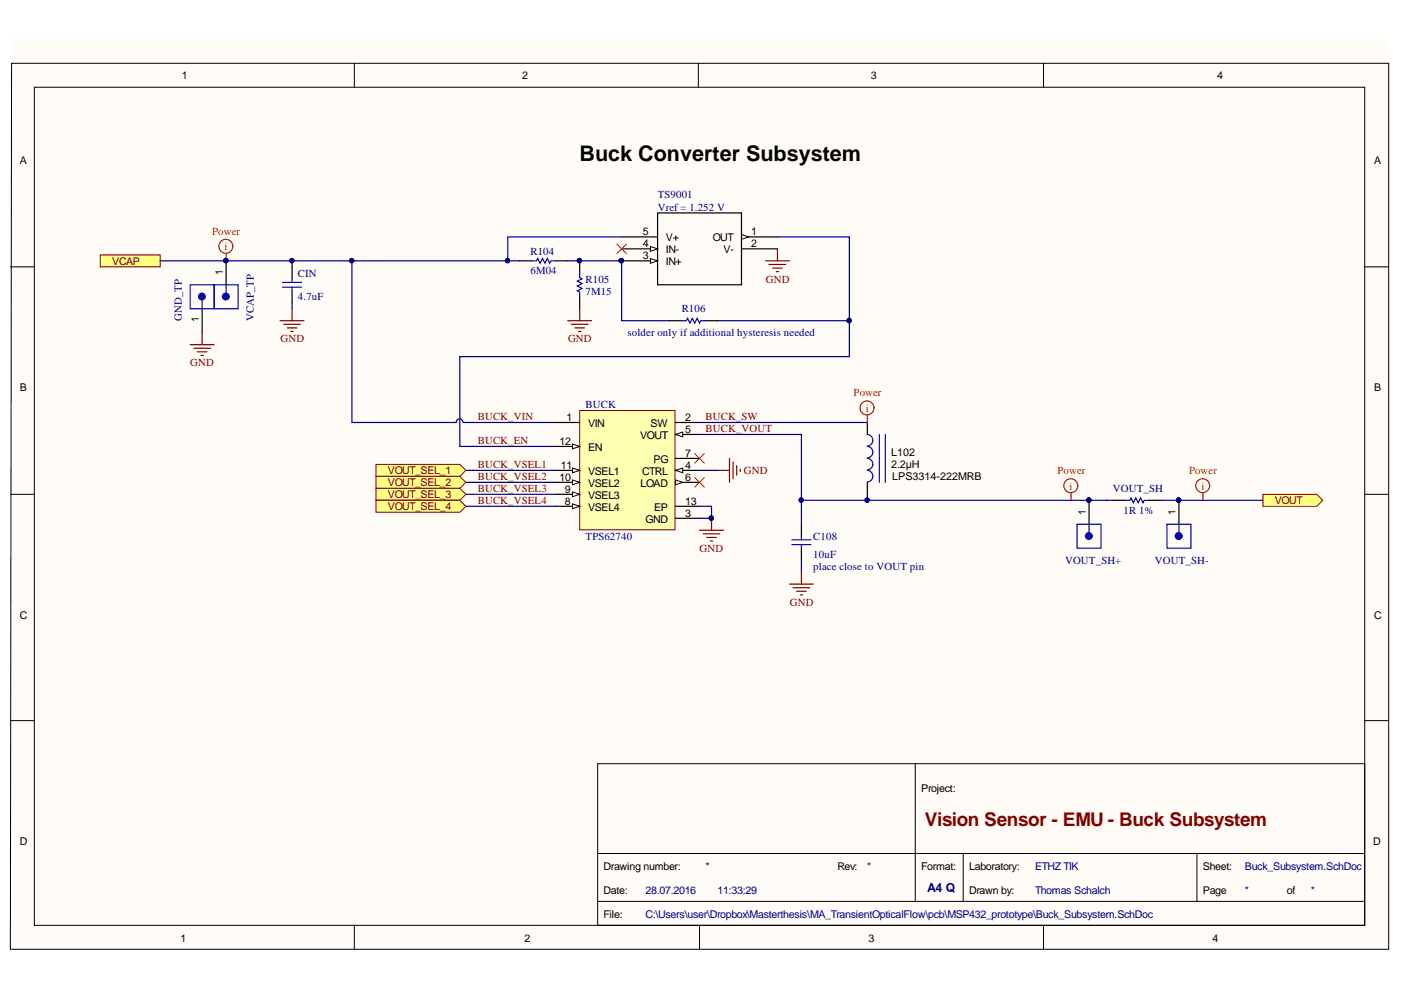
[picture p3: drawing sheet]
<svg xmlns="http://www.w3.org/2000/svg" width="297mm" height="210mm" viewBox="0 0 297 210" stroke-linecap="round" stroke-linejoin="round" font-family="sans-serif">
<defs><g id="words">
<text font-size="4.6" x="122.9" y="34.1">Buck Converter Subsystem</text>
<text font-size="4" fill="#800000" x="196.1" y="175.2">Vision Sensor - EMU - Buck Subsystem</text>
<text font-size="2.6" fill="#000080" x="196.6" y="189.2">A4 Q</text>
<g font-size="2.3">
<text x="38.5" y="16.7">1</text>
<text x="110.7" y="16.7">2</text>
<text x="184.7" y="16.7">3</text>
<text x="258.1" y="16.7">4</text>
<text x="4.2" y="34.7">A</text>
<text x="291.4" y="34.7">A</text>
<text x="136.3" y="52.5">4</text>
<text x="136.3" y="49.9">5</text>
<text x="141.2" y="53.7">IN-</text>
<text x="141.2" y="51.2">V+</text>
<text x="151.1" y="51.2">OUT</text>
<text x="153.4" y="53.7">V-</text>
<text x="159.2" y="49.9">1</text>
<text x="159.2" y="52.5">2</text>
<text x="136.3" y="55">3</text>
<text x="141.2" y="56.3">IN+</text>
<text x="4.2" y="82.9">B</text>
<text x="291.4" y="82.9">B</text>
<text x="120.1" y="89.3">1</text>
<text x="145.3" y="89.3">2</text>
<text x="118.6" y="94.3">12</text>
<text x="124.7" y="90.5">VIN</text>
<text x="124.7" y="95.6">EN</text>
<text x="135.7" y="93.1">VOUT</text>
<text x="137.9" y="90.5">SW</text>
<text x="145.3" y="91.8">5</text>
<text x="118.6" y="102">10</text>
<text x="118.9" y="99.4">11</text>
<text x="124.7" y="100.7">VSEL1</text>
<text x="136.1" y="100.7">CTRL</text>
<text x="138.6" y="98.1">PG</text>
<text x="145.3" y="99.4">4</text>
<text x="145.3" y="102">6</text>
<text x="145.3" y="96.9">7</text>
<text x="188.9" y="99.3">2.2µH</text>
<text x="188.9" y="96.7">L102</text>
<text x="189.2" y="101.8">LPS3314-222MRB</text>
<text x="119.8" y="107">8</text>
<text x="119.8" y="104.5">9</text>
<text x="124.7" y="103.2">VSEL2</text>
<text x="124.7" y="105.8">VSEL3</text>
<text x="135.8" y="103.2">LOAD</text>
<text x="145.3" y="107">13</text>
<text x="124.7" y="108.3">VSEL4</text>
<text x="136.9" y="110.8">GND</text>
<text x="138.7" y="108.3">EP</text>
<text x="145.3" y="109.6">3</text>
<text x="4.2" y="131.1">C</text>
<text x="291.4" y="131.1">C</text>
<text x="195.3" y="168">Project:</text>
<text x="4.2" y="179.1">D</text>
<text x="291.1" y="179.1">D</text>
<text x="128" y="184.5">Drawing number:</text>
<text x="177.5" y="184.5">Rev:</text>
<text x="195.3" y="184.5">Format:</text>
<text x="205.5" y="184.5">Laboratory:</text>
<text x="255" y="184.5">Sheet:</text>
<text x="128" y="189.5">Date:</text>
<text x="205.5" y="189.5">Drawn by:</text>
<text x="255" y="189.5">Page</text>
<text x="272.8" y="189.5">of</text>
<text x="128" y="194.6">File:</text>
<text x="38.3" y="199.7">1</text>
<text x="111.2" y="199.7">2</text>
<text x="184.1" y="199.7">3</text>
<text x="257.1" y="199.7">4</text>
</g>
<g font-size="2.3" fill="#000080">
<text x="139.5" y="42.1">TS9001</text>
<text x="139.5" y="44.7">Vref = 1.252 V</text>
<text x="63.2" y="58.6">CIN</text>
<text x="112.5" y="54.1">R104</text>
<text x="112.5" y="58.1">6M04</text>
<text x="124.2" y="59.9">R105</text>
<text x="63.2" y="63.7">4.7uF</text>
<text x="124.2" y="62.4">7M15</text>
<text x="38.6" y="68" transform="rotate(-90 38.6 68)">GND_TP</text>
<text x="53.8" y="68" transform="rotate(-90 53.8 68)">VCAP_TP</text>
<text x="133" y="71.3">solder only if additional hysteresis needed</text>
<text x="144.5" y="66.2">R106</text>
<text x="124.2" y="86.5">BUCK</text>
<text x="236" y="104.4">VOUT_SH</text>
<text x="238.2" y="108.9">1R 1%</text>
<text x="124.2" y="114.5">TPS62740</text>
<text x="172.4" y="118.3">10uF</text>
<text x="172.4" y="114.5">C108</text>
<text x="225.8" y="119.6">VOUT_SH+</text>
<text x="244.8" y="119.6">VOUT_SH-</text>
<text x="172.4" y="120.8">place close to VOUT pin</text>
<text x="149.6" y="184.5">*</text>
<text x="183.9" y="184.5">*</text>
<text x="219.5" y="184.5">ETHZ TIK</text>
<text x="263.9" y="184.5">Buck_Subsystem.SchDoc</text>
<text x="136.9" y="189.5">28.07.2016</text>
<text x="152.1" y="189.5">11:33:29</text>
<text x="219.5" y="189.5">Thomas Schalch</text>
<text x="263.9" y="189.5">*</text>
<text x="277.9" y="189.5">*</text>
<text x="136.9" y="194.6">C:\Users\user\Dropbox\Masterthesis\MA_TransientOpticalFlow\pcb\MSP432_prototype\Buck_Subsystem.SchDoc</text>
</g>
<g font-size="2.3" fill="#f00">
<text x="45" y="49.8">Power</text>
<text x="47.6" y="53.1">i</text>
<text x="181" y="84">Power</text>
<text x="183.6" y="87.3">i</text>
<text x="224.2" y="100.5">Power</text>
<text x="252.1" y="100.5">Power</text>
<text x="226.7" y="103.8">i</text>
<text x="254.7" y="103.8">i</text>
</g>
<g font-size="2.3" fill="#800000">
<text x="23.8" y="56.1">VCAP</text>
<text x="162.4" y="59.9">GND</text>
<text x="40.3" y="77.7">GND</text>
<text x="59.5" y="72.6">GND</text>
<text x="120.4" y="72.6">GND</text>
<text x="101.3" y="89.1">BUCK_VIN</text>
<text x="149.6" y="89.1">BUCK_SW</text>
<text x="101.3" y="94.1">BUCK_EN</text>
<text x="149.6" y="91.6">BUCK_VOUT</text>
<text x="82.2" y="100.5">VOUT_SEL_1</text>
<text x="101.3" y="99.2">BUCK_VSEL1</text>
<text x="101.3" y="101.7">BUCK_VSEL2</text>
<text x="157.7" y="100.5">GND</text>
<text x="82.2" y="103">VOUT_SEL_2</text>
<text x="82.2" y="105.6">VOUT_SEL_3</text>
<text x="101.3" y="104.4">BUCK_VSEL3</text>
<text x="101.3" y="106.9">BUCK_VSEL4</text>
<text x="270.3" y="106.9">VOUT</text>
<text x="82.2" y="108.1">VOUT_SEL_4</text>
<text x="148.3" y="117">GND</text>
<text x="167.5" y="128.4">GND</text>
</g>
<g font-size="2.2">
<text x="47.2" y="58.4" transform="rotate(-90 47.2 58.4)">1</text>
<text x="42.1" y="68.3" transform="rotate(-90 42.1 68.3)">1</text>
<text x="230.2" y="109.1" transform="rotate(-90 230.2 109.1)">1</text>
<text x="249.2" y="109.1" transform="rotate(-90 249.2 109.1)">1</text>
</g>
</g></defs>
<path d="M2.2 8.3h292.1v192.9h-292.1z" fill="#fffcf8"/>
<g fill="none" stroke="#000" stroke-width=".21">
<path d="M2.5 13.4h291.9v187.9h-292.2zM7.3 18.5h282v177.7h-282zM75.1 13.4v5.1M148.1 13.4v5.1M221.2 13.4v5.1M2.2 56.6h5.1M289.3 56.6h5.1M2.2 104.8h5.1M289.3 104.8h5.1M2.2 152.8h5.1M289.3 152.8h5.1M126.7 161.9h162.6v34.3h-162.6z"/>
<path d="M194.1 161.9v29.2M75.1 196.2v5.1M126.7 181h162.6M126.7 191.1h162.6M148.3 196.2v5.1M204.2 181v10.1M221.2 196.2v5.1M253.8 181v10.1"/>
</g>
<g fill="#ffff80" stroke="#800000" stroke-width=".21">
<path d="M21.3 54h12.7v2.6h-12.7z" fill-rule="evenodd"/>
<path d="M267.7 104.8h11.5l1.3 1.3-1.3 1.2h-11.5z" fill-rule="evenodd"/>
<path d="M79.7 98.5h17.8l1.3 1.2-1.3 1.3h-17.8z" fill-rule="evenodd"/>
<path d="M79.7 101h17.8l1.3 1.3-1.3 1.2h-17.8z" fill-rule="evenodd"/>
<path d="M79.7 103.5h17.8l1.3 1.3-1.3 1.3h-17.8z" fill-rule="evenodd"/>
<path d="M79.7 106.1h17.8l1.3 1.2-1.3 1.3h-17.8z" fill-rule="evenodd"/>
</g>
<path d="M122.9 87h20.2v25.3h-20.2z" fill="#ffffb0" stroke="#800000" stroke-width=".21"/>
<path d="M117.8 89.6h5.1M117.8 102.3h5.1" fill="none" stroke="#000" stroke-width=".25"/>
<path d="M121.4 101.8l1.5 .5-1.5 .5z" fill="#fffcf8"/>
<path d="M121.4 101.8l1.5 .5-1.5 .5z" fill="none" stroke="#000" stroke-width=".21"/>
<path d="M117.8 99.7h5.1" fill="none" stroke="#000" stroke-width=".25"/>
<path d="M121.4 99.2l1.5 .5-1.5 .5z" fill="#fffcf8"/>
<path d="M121.4 99.2l1.5 .5-1.5 .5z" fill="none" stroke="#000" stroke-width=".21"/>
<path d="M117.8 94.7h5.1" fill="none" stroke="#000" stroke-width=".25"/>
<path d="M121.4 94.1l1.5 .6-1.5 .5z" fill="#fffcf8"/>
<path d="M121.4 94.1l1.5 .6-1.5 .5z" fill="none" stroke="#000" stroke-width=".21"/>
<path d="M143.2 89.6h5.1M143.2 99.7h5.1M143.2 107.3h5.1M143.2 109.9h5.1" fill="none" stroke="#000" stroke-width=".25"/>
<path d="M143.2 99.7l1.6-.5v1z" fill="#fffcf8"/>
<path d="M143.2 99.7l1.6-.5v1z" fill="none" stroke="#000" stroke-width=".21"/>
<path d="M143.2 92.1h5.1" fill="none" stroke="#000" stroke-width=".25"/>
<path d="M143.2 92.1l1.6-.5v1z" fill="#fffcf8"/>
<path d="M143.2 92.1l1.6-.5v1z" fill="none" stroke="#000" stroke-width=".21"/>
<path d="M143.2 102.3h5.1" fill="none" stroke="#000" stroke-width=".25"/>
<path d="M143.2 101.8l1.6 .5-1.6 .5z" fill="#fffcf8"/>
<path d="M143.2 101.8l1.6 .5-1.6 .5z" fill="none" stroke="#000" stroke-width=".21"/>
<path d="M143.2 97.2h5.1M117.8 107.3h5.1" fill="none" stroke="#000" stroke-width=".25"/>
<path d="M121.4 106.8l1.5 .5-1.5 .6z" fill="#fffcf8"/>
<path d="M121.4 106.8l1.5 .5-1.5 .6z" fill="none" stroke="#000" stroke-width=".21"/>
<path d="M117.8 104.8h5.1" fill="none" stroke="#000" stroke-width=".25"/>
<path d="M121.4 104.3l1.5 .5-1.5 .5z" fill="#fffcf8"/>
<path d="M121.4 104.3l1.5 .5-1.5 .5z" fill="none" stroke="#000" stroke-width=".21"/>
<path d="M122.9 55.3v2.5M157.2 50.2h7.6M122.9 62.9v2.6M183.9 89.6v2.5M169.9 111.2v2.5M169.9 116.2v2.6M183.9 102.3v2.5" fill="none" stroke="#000" stroke-width=".25"/>
<path d="M122.9 57.8v1.1l.5 .2-1 .5 1 .5-1 .5 1 .5-1 .6 .5 .2v1M183.9 92.1a1.23 1.23 0 0 1 1.2 1.2 1.23 1.23 0 0 1-1.2 1.3M183.9 94.7a1.22 1.22 0 0 1 1.2 1.2 1.22 1.22 0 0 1-1.2 1.2M183.9 97.2a1.22 1.22 0 0 1 1.2 1.2 1.22 1.22 0 0 1-1.2 1.2M183.9 99.7a1.23 1.23 0 0 1 1.2 1.3 1.23 1.23 0 0 1-1.2 1.2M186.4 92.1v10.2M187.7 92.1v10.2M167.9 114.5h4M167.9 115.5h4M169.9 113.7v.8M169.9 115.5v.7" fill="none" stroke="#00f" stroke-width=".25"/>
<g fill="none" stroke="#800000" stroke-width=".25">
<path d="M162.3 55.3h5.1M163.1 56.1h3.5M163.8 56.8h2M164.6 57.6h.5M164.8 52.8v2.5M120.4 68h5M121.1 68.8h3.6M121.9 69.5h2M122.6 70.3h.6M122.9 65.5v2.5M167.4 123.8h5.1M168.1 124.6h3.6"/>
<path d="M168.9 125.4h2M169.7 126.1h.5M169.9 121.3v2.5"/>
</g>
<circle cx="122.9" cy="55.3" r=".46" fill="#000080" stroke="#000080" stroke-width=".21"/>
<path d="M157.2 49.7l1.5 .5-1.5 .5z" fill="#fffcf8"/>
<path d="M157.2 49.7l1.5 .5-1.5 .5z" fill="none" stroke="#000" stroke-width=".21"/>
<path d="M131.8 55.3h7.6M157.2 52.8h7.6" fill="none" stroke="#000" stroke-width=".25"/>
<path d="M137.9 54.8l1.5 .5-1.5 .5z" fill="#fffcf8"/>
<path d="M137.9 54.8l1.5 .5-1.5 .5z" fill="none" stroke="#000" stroke-width=".21"/>
<circle cx="131.7" cy="55.3" r=".46" fill="#000080" stroke="#000080" stroke-width=".21"/>
<path d="M131.8 52.8h7.6" fill="none" stroke="#000" stroke-width=".25"/>
<path d="M137.9 52.3l1.5 .5-1.5 .5z" fill="#fffcf8"/>
<path d="M137.9 52.3l1.5 .5-1.5 .5z" fill="none" stroke="#000" stroke-width=".21"/>
<g fill="none" stroke="#000" stroke-width=".25">
<path d="M47.9 55.3v5.1M61.9 56.6v2.5M110.2 55.3h2.5M117.8 55.3h2.6M131.8 50.2h7.6M139.4 45.2h17.8v15.2h-17.8zM42.9 65.5v5M61.9 61.7v2.5M142 68h2.5M149.6 68h2.5M230.9 106.1v5.1M236 106.1h2.5"/>
<path d="M243.6 106.1h2.5M250 106.1v5.1"/>
</g>
<g fill="#000080" stroke="#000080" stroke-width=".21">
<circle cx="131.7" cy="55.3" r=".46"/>
<circle cx="180" cy="68" r=".46"/>
<circle cx="47.9" cy="55.3" r=".46"/>
<circle cx="61.9" cy="55.3" r=".46"/>
<circle cx="150.8" cy="109.8" r=".46"/>
<circle cx="230.8" cy="106" r=".46"/>
<circle cx="249.9" cy="106" r=".47"/>
<circle cx="107.6" cy="55.3" r=".46"/>
<circle cx="74.6" cy="55.3" r=".46"/>
<circle cx="183.8" cy="106" r=".46"/>
<circle cx="169.9" cy="106" r=".46"/>
<circle cx="122.9" cy="55.3" r=".46"/>
</g>
<path d="M130.8 51.8l2 2M132.8 51.8l-2 2M147.3 96.2l2 2M149.3 96.2l-2 2M147.3 101.3l2 2M149.3 101.3l-2 2" fill="none" stroke="#f00" stroke-width=".21"/>
<g fill="none" stroke="#000080" stroke-width=".25">
<path d="M34 55.3h76.2M61.9 55.3v1.3M74.6 55.3v34.3h22.1a.71 .71 0 0 1 .7-.8 .71 .71 0 0 1 .8 .8M120.4 55.3h11.4v12.7h10.2M131.8 50.2h-24.1v5.1M164.8 50.2h15.3v25.4h-82.6v19.1h20.3M61.9 64.2v1.3M152.1 68h28M98.3 89.6h19.5M98.8 99.7h19M148.3 92.1h21.6v14h66.1M148.3 89.6h35.6"/>
<path d="M148.3 99.7h3.8M98.8 107.3h19M98.8 104.8h19M98.8 102.3h19M148.3 107.3h2.6v2.6h-2.6M169.9 106.1v5.1M169.9 118.8v2.5M183.9 104.8v1.3M246.1 106.1h21.6"/>
</g>
<g fill="none" stroke="#00f" stroke-width=".25">
<path d="M59.9 59.9h4M61.9 59.1v.8M112.7 55.3h1.1l.2-.5 .5 1 .5-1 .5 1 .5-1 .5 1 .3-.5h1M40.3 60.4h5.1v5.1h-5.1zM42.9 63.7v1.8M45.4 60.4h5.1v5.1h-5.1zM47.9 60.4v1.8M59.9 60.9h4M61.9 60.9v.8M144.5 68h1l.3-.5 .5 1 .5-1 .5 1 .5-1 .5 1 .3-.5h1M228.4 111.2h5v5h-5zM230.9 111.2v1.7"/>
<path d="M238.5 106.1h1l.3-.5 .5 1 .5-1 .5 1 .5-1 .5 1 .3-.5h1M247.4 111.2h5.1v5h-5.1zM250 111.2v1.7"/>
</g>
<g fill="#00f" stroke="#00f" stroke-width=".25">
<circle cx="47.9" cy="62.9" r=".72"/>
<circle cx="230.8" cy="113.7" r=".72"/>
<circle cx="249.9" cy="113.7" r=".72"/>
<circle cx="42.8" cy="62.9" r=".71"/>
</g>
<g fill="none" stroke="#f00" stroke-width=".25">
<path d="M47.9 53.8v1.5M183.9 88.1v1.5M227.1 104.6v1.5M255 104.6v1.5"/>
<circle cx="47.9" cy="52.2" r="1.48"/>
<circle cx="183.8" cy="86.5" r="1.49"/>
<circle cx="227" cy="103" r="1.48"/>
<circle cx="255" cy="103" r="1.47"/>
</g>
<g fill="none" stroke="#800000" stroke-width=".25">
<path d="M40.3 73.1h5.1M41.1 73.8h3.5M41.8 74.6h2.1M42.6 75.4h.5M42.9 70.5v2.6M59.4 68h5.1M60.1 68.8h3.6M60.9 69.5h2M61.7 70.3h.5M61.9 65.5v2.5M152.1 99.7h2.6M154.7 97.2v5.1"/>
<path d="M155.4 98v3.5M156.2 98.7v2M157 99.5v.5M148.3 112.4h5.1M149.1 113.2h3.5M149.8 113.9h2.1M150.6 114.7h.5M150.9 109.9v2.5"/>
</g>
<use href="#words"/>
</svg>
